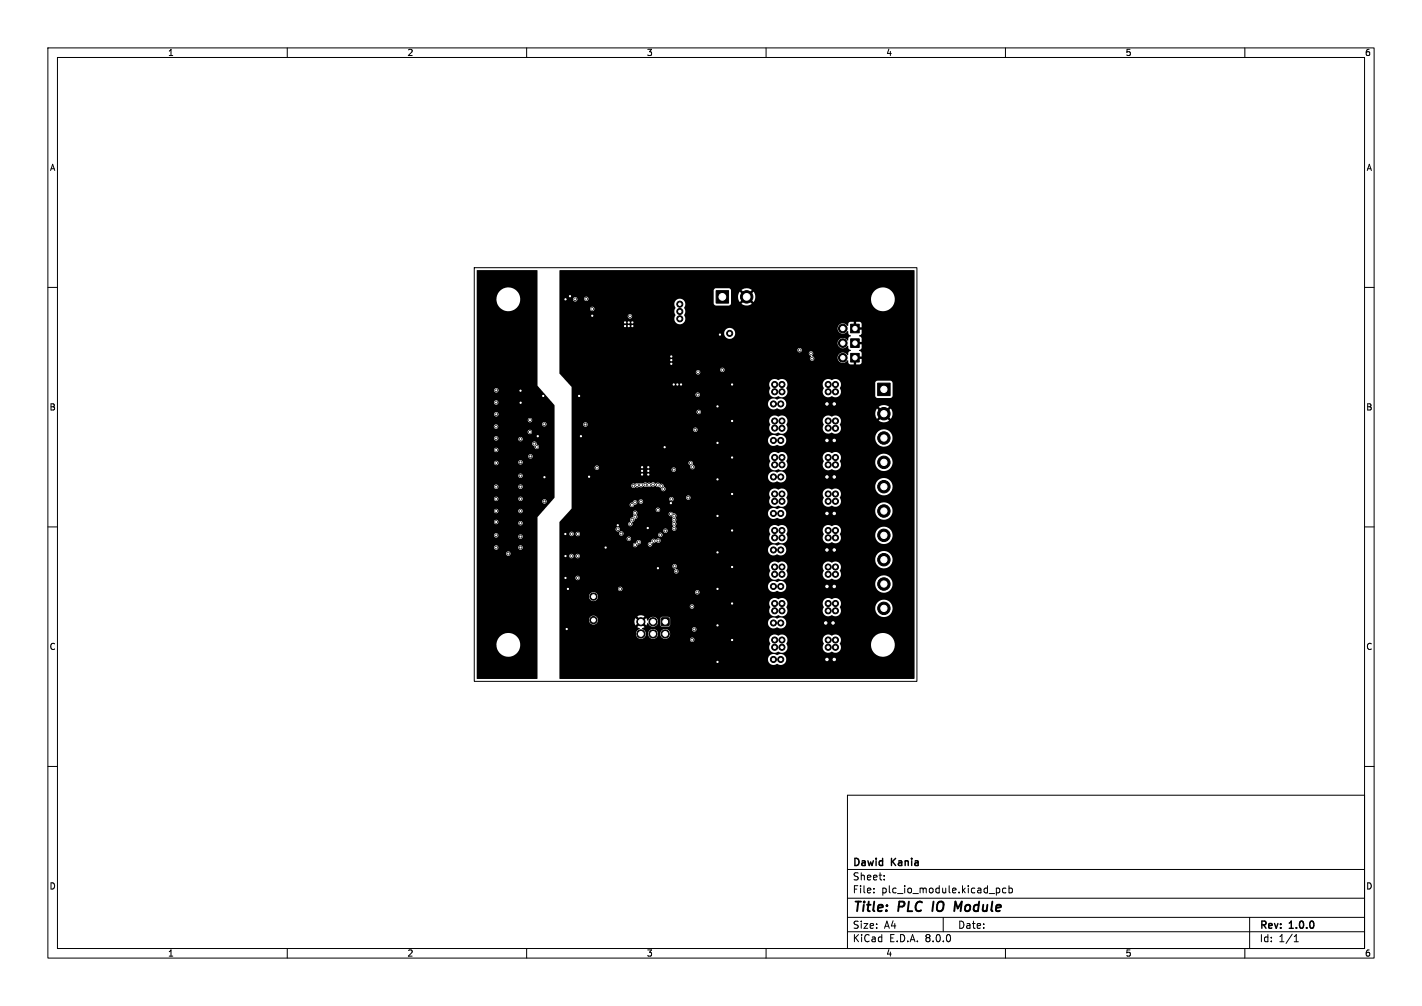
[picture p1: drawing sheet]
<svg xmlns="http://www.w3.org/2000/svg" width="297mm" height="210mm" viewBox="0 0 297 210" stroke-linecap="round" stroke-linejoin="round" font-family="sans-serif">
<defs><g id="words">
<g font-size="2.8">
<text x="178" y="190.9">Title:</text>
<text x="187.7" y="190.9">PLC</text>
<text x="195.6" y="190.9">IO</text>
<text x="201" y="190.9">Module</text>
</g>
<g font-size="2.1">
<text x="178" y="184">Sheet:</text>
<text x="178" y="181.2">Dawid</text>
<text x="186.2" y="181.2">Kania</text>
<text x="178" y="186.7">File:</text>
<text x="184.1" y="186.7">plc_io_module.kicad_pcb</text>
<text x="178" y="196.9">KiCad</text>
<text x="178" y="194.1">Size:</text>
<text x="184.7" y="194.1">A4</text>
<text x="185.7" y="196.9">E.D.A.</text>
<text x="193.3" y="196.9">8.0.0</text>
<text x="200" y="194.1">Date:</text>
<text x="263" y="194.3">Rev:</text>
<text x="263" y="196.9">Id:</text>
<text x="267.1" y="196.9">1/1</text>
<text x="269.4" y="194.3">1.0.0</text>
</g>
<g font-size="1.8">
<text x="35" y="11.9">1</text>
<text x="85" y="11.9">2</text>
<text x="135" y="11.9">3</text>
<text x="185" y="11.9">4</text>
<text x="235" y="11.9">5</text>
<text x="285" y="11.9">6</text>
<text x="10.3" y="35.9">A</text>
<text x="285.4" y="35.9">A</text>
<text x="10.3" y="85.9">B</text>
<text x="285.3" y="85.9">B</text>
<text x="10.3" y="135.9">C</text>
<text x="285.3" y="135.9">C</text>
<text x="10.3" y="185.9">D</text>
<text x="285.3" y="185.9">D</text>
<text x="35" y="199.9">1</text>
<text x="85" y="199.9">2</text>
<text x="135" y="199.9">3</text>
<text x="185" y="199.9">4</text>
<text x="235" y="199.9">5</text>
<text x="285" y="199.9">6</text>
</g>
</g></defs>
<g fill="none" stroke="#000" stroke-width=".21">
<path d="M10 10h277v190h-277zM12 12h273v186h-273zM60 10v2M110 10v2M160 10v2M210 10v2M260 10v2M10 60h2M99.1 55.9h92.4v86.3h-92.4zM285 60h2M10 110h2M285 110h2"/>
<path d="M10 160h2M285 160h2M177 166h108v32h-108zM60 198v2M110 198v2M160 198v2M177 194.5h108M177 191.5h108M177 187.5h108M177 181.5h108M182.5 186.3v.1M182.5 185.5v.1"/>
<path d="M184.7 183.6v.1M184.7 182.8v.1M197 191.5v3M208.1 185.5l.4-.1 .3 .3-.1 .6h-.6M210 198v2M210.1 185.5l-.4-.1-.3 .3 .1 .6h.6M210.7 185.5l.5-.1 .3 .3-.2 .6h-.6M210.7 184.9v1.5M260 198v2M261 191.5v6.5M270.3 196.6h.9M270.3 195.5l.4-.4v1.5"/>
</g>
<path d="M195 188.2l-.3 2M199.6 188.2l.4 1.4 .9-1.4" fill="none" stroke="#000" stroke-width=".4"/>
<g fill="#000" stroke="#000" stroke-width=".21">
<path d="M149.6 60.7h2.6v2.6h-2.6zM177.7 67.7h1.8v1.8h-1.8zM177.7 73.8h1.8v1.8h-1.8zM177.7 70.7h1.8v1.8h-1.8zM183.3 80h2.6v2.6h-2.6zM138.2 129h1.5v1.6h-1.5z"/>
<circle cx="118.1" cy="62.5" r=".25"/>
<circle cx="119" cy="61.8" r=".25"/>
<circle cx="120.1" cy="62.5" r=".25"/>
<circle cx="122.5" cy="62.4" r=".25"/>
<circle cx="123.7" cy="64.5" r=".25"/>
<circle cx="123.7" cy="65.9" r=".25"/>
<circle cx="130.6" cy="67.3" r=".25"/>
<circle cx="130.6" cy="68.1" r=".25"/>
<circle cx="131.3" cy="67.3" r=".25"/>
<circle cx="131.3" cy="68.1" r=".25"/>
<circle cx="131.6" cy="66" r=".25"/>
<circle cx="132.1" cy="68.1" r=".25"/>
<circle cx="132.1" cy="67.3" r=".25"/>
<circle cx="140.2" cy="75.2" r=".25"/>
<circle cx="140.2" cy="74.4" r=".25"/>
<circle cx="140.2" cy="75.9" r=".25"/>
<circle cx="142" cy="66.5" r=".63"/>
<circle cx="142" cy="65" r=".63"/>
<circle cx="142" cy="63.5" r=".63"/>
<circle cx="145.8" cy="77.7" r=".25"/>
<circle cx="150.4" cy="69.8" r=".25"/>
<circle cx="150.9" cy="77.2" r=".25"/>
<circle cx="152.4" cy="69.6" r=".63"/>
<circle cx="156" cy="62" r="1.3"/>
<circle cx="167" cy="73.1" r=".25"/>
<circle cx="169.4" cy="73.8" r=".25"/>
<circle cx="169.6" cy="74.9" r=".25"/>
<circle cx="176" cy="68.6" r=".9"/>
<circle cx="176" cy="74.7" r=".9"/>
<circle cx="176" cy="71.6" r=".9"/>
<circle cx="103.6" cy="89.1" r=".25"/>
<circle cx="103.6" cy="84" r=".25"/>
<circle cx="103.6" cy="93.9" r=".25"/>
<circle cx="103.6" cy="91.5" r=".25"/>
<circle cx="103.7" cy="96.6" r=".25"/>
<circle cx="103.7" cy="81.5" r=".25"/>
<circle cx="103.7" cy="86.5" r=".25"/>
<circle cx="108.7" cy="96.5" r=".25"/>
<circle cx="108.7" cy="99.3" r=".25"/>
<circle cx="108.7" cy="91.7" r=".25"/>
<circle cx="108.7" cy="81.6" r=".25"/>
<circle cx="108.7" cy="84.1" r=".25"/>
<circle cx="110.7" cy="90.2" r=".25"/>
<circle cx="110.7" cy="87.7" r=".25"/>
<circle cx="110.8" cy="95.3" r=".25"/>
<circle cx="111.6" cy="92.6" r=".25"/>
<circle cx="112.1" cy="93.3" r=".25"/>
<circle cx="112.3" cy="91.1" r=".25"/>
<circle cx="113.5" cy="82.7" r=".25"/>
<circle cx="113.7" cy="88.6" r=".25"/>
<circle cx="113.7" cy="99.6" r=".25"/>
<circle cx="121" cy="82.7" r=".25"/>
<circle cx="121.3" cy="91.1" r=".25"/>
<circle cx="122.3" cy="88.6" r=".25"/>
<circle cx="123" cy="99.5" r=".25"/>
<circle cx="124.7" cy="97.6" r=".25"/>
<circle cx="134.1" cy="98.3" r=".25"/>
<circle cx="134.1" cy="97.5" r=".25"/>
<circle cx="134.1" cy="99.1" r=".25"/>
<circle cx="135.4" cy="98.3" r=".25"/>
<circle cx="135.4" cy="97.5" r=".25"/>
<circle cx="135.4" cy="99.1" r=".25"/>
<circle cx="138.8" cy="93.4" r=".25"/>
<circle cx="140.7" cy="80.3" r=".25"/>
<circle cx="140.7" cy="98" r=".25"/>
<circle cx="141.5" cy="80.3" r=".25"/>
<circle cx="142.2" cy="80.3" r=".25"/>
<circle cx="144.2" cy="96.7" r=".25"/>
<circle cx="144.6" cy="97.5" r=".25"/>
<circle cx="145.2" cy="89.7" r=".25"/>
<circle cx="145.7" cy="82.4" r=".25"/>
<circle cx="145.9" cy="86" r=".25"/>
<circle cx="149.9" cy="92.5" r=".25"/>
<circle cx="149.9" cy="84.8" r=".25"/>
<circle cx="152.9" cy="95.5" r=".25"/>
<circle cx="152.9" cy="80.3" r=".25"/>
<circle cx="152.9" cy="87.9" r=".25"/>
<circle cx="161.5" cy="91.9" r=".63"/>
<circle cx="161.5" cy="84.3" r=".63"/>
<circle cx="161.5" cy="99.6" r=".63"/>
<circle cx="161.8" cy="95.5" r=".63"/>
<circle cx="161.8" cy="80.3" r=".63"/>
<circle cx="161.8" cy="87.9" r=".63"/>
<circle cx="161.8" cy="97" r=".63"/>
<circle cx="161.8" cy="81.8" r=".63"/>
<circle cx="161.8" cy="89.4" r=".63"/>
<circle cx="163.1" cy="84.3" r=".63"/>
<circle cx="163.1" cy="99.6" r=".63"/>
<circle cx="163.1" cy="91.9" r=".63"/>
<circle cx="163.3" cy="81.8" r=".63"/>
<circle cx="163.3" cy="80.3" r=".63"/>
<circle cx="163.3" cy="89.4" r=".63"/>
<circle cx="163.3" cy="95.5" r=".63"/>
<circle cx="163.3" cy="97" r=".63"/>
<circle cx="163.3" cy="87.9" r=".63"/>
<circle cx="172.7" cy="91.9" r=".63"/>
<circle cx="172.7" cy="99.6" r=".63"/>
<circle cx="172.7" cy="84.3" r=".63"/>
<circle cx="173" cy="81.8" r=".63"/>
<circle cx="173" cy="95.5" r=".63"/>
<circle cx="173" cy="80.3" r=".63"/>
<circle cx="173" cy="87.9" r=".63"/>
<circle cx="173" cy="97" r=".63"/>
<circle cx="173" cy="89.4" r=".63"/>
<circle cx="174.2" cy="99.6" r=".63"/>
<circle cx="174.2" cy="84.3" r=".63"/>
<circle cx="174.2" cy="91.9" r=".63"/>
<circle cx="174.5" cy="80.3" r=".63"/>
<circle cx="174.5" cy="97" r=".63"/>
<circle cx="174.5" cy="95.5" r=".63"/>
<circle cx="174.5" cy="81.8" r=".63"/>
<circle cx="174.5" cy="89.4" r=".63"/>
<circle cx="174.5" cy="87.9" r=".63"/>
<circle cx="184.6" cy="91.4" r="1.3"/>
<circle cx="184.6" cy="96.5" r="1.3"/>
<circle cx="184.6" cy="86.4" r="1.3"/>
<circle cx="103.6" cy="109" r=".25"/>
<circle cx="103.6" cy="101.6" r=".25"/>
<circle cx="103.6" cy="114.3" r=".25"/>
<circle cx="103.6" cy="104.1" r=".25"/>
<circle cx="103.6" cy="106.7" r=".25"/>
<circle cx="103.6" cy="111.8" r=".25"/>
<circle cx="106.2" cy="115.6" r=".25"/>
<circle cx="108.7" cy="106.7" r=".25"/>
<circle cx="108.7" cy="112" r=".25"/>
<circle cx="108.7" cy="114.3" r=".25"/>
<circle cx="108.7" cy="109.2" r=".25"/>
<circle cx="108.7" cy="101.6" r=".25"/>
<circle cx="108.7" cy="104.1" r=".25"/>
<circle cx="113.7" cy="104.7" r=".25"/>
<circle cx="118.1" cy="111.5" r=".25"/>
<circle cx="118.1" cy="116.1" r=".25"/>
<circle cx="119.4" cy="116.1" r=".25"/>
<circle cx="119.4" cy="111.5" r=".25"/>
<circle cx="120.6" cy="116.1" r=".25"/>
<circle cx="120.7" cy="111.5" r=".25"/>
<circle cx="126.5" cy="114.3" r=".25"/>
<circle cx="129" cy="109.7" r=".25"/>
<circle cx="129" cy="110.5" r=".25"/>
<circle cx="129.8" cy="111.4" r=".25"/>
<circle cx="131.3" cy="112.5" r=".25"/>
<circle cx="131.7" cy="109.4" r=".25"/>
<circle cx="132" cy="105.4" r=".25"/>
<circle cx="132.1" cy="108.5" r=".25"/>
<circle cx="132.3" cy="101.4" r=".25"/>
<circle cx="132.6" cy="104.9" r=".25"/>
<circle cx="132.7" cy="113.8" r=".25"/>
<circle cx="132.7" cy="107.1" r=".25"/>
<circle cx="132.7" cy="107.9" r=".25"/>
<circle cx="133.1" cy="101.3" r=".25"/>
<circle cx="133.4" cy="113.2" r=".25"/>
<circle cx="133.9" cy="104.7" r=".25"/>
<circle cx="133.9" cy="101.3" r=".25"/>
<circle cx="134.8" cy="101.2" r=".25"/>
<circle cx="135.3" cy="110.2" r=".25"/>
<circle cx="135.6" cy="101.2" r=".25"/>
<circle cx="135.8" cy="113.6" r=".25"/>
<circle cx="136.4" cy="101.1" r=".25"/>
<circle cx="136.5" cy="112.9" r=".25"/>
<circle cx="137.4" cy="101.2" r=".25"/>
<circle cx="137.4" cy="106.4" r=".25"/>
<circle cx="137.4" cy="118.6" r=".25"/>
<circle cx="137.5" cy="112.9" r=".25"/>
<circle cx="137.9" cy="111.7" r=".25"/>
<circle cx="138.2" cy="101.4" r=".25"/>
<circle cx="138.6" cy="102.1" r=".25"/>
<circle cx="139" cy="110.8" r=".25"/>
<circle cx="140.1" cy="107.3" r=".25"/>
<circle cx="140.1" cy="105" r=".25"/>
<circle cx="140.2" cy="104.2" r=".25"/>
<circle cx="140.8" cy="108.5" r=".25"/>
<circle cx="140.8" cy="110.3" r=".25"/>
<circle cx="140.8" cy="109.3" r=".25"/>
<circle cx="140.8" cy="107.6" r=".25"/>
<circle cx="140.9" cy="118.2" r=".25"/>
<circle cx="141.2" cy="119.3" r=".25"/>
<circle cx="143.8" cy="103.9" r=".25"/>
<circle cx="149.9" cy="107.7" r=".25"/>
<circle cx="149.9" cy="100.1" r=".25"/>
<circle cx="149.9" cy="115.3" r=".25"/>
<circle cx="152.9" cy="103.1" r=".25"/>
<circle cx="152.9" cy="110.7" r=".25"/>
<circle cx="152.9" cy="118.4" r=".25"/>
<circle cx="161.5" cy="114.8" r=".63"/>
<circle cx="161.5" cy="107.2" r=".63"/>
<circle cx="161.8" cy="103.1" r=".63"/>
<circle cx="161.8" cy="119.9" r=".63"/>
<circle cx="161.8" cy="118.4" r=".63"/>
<circle cx="161.8" cy="112.3" r=".63"/>
<circle cx="161.8" cy="110.7" r=".63"/>
<circle cx="161.8" cy="104.6" r=".63"/>
<circle cx="163.1" cy="107.2" r=".63"/>
<circle cx="163.1" cy="114.8" r=".63"/>
<circle cx="163.3" cy="119.9" r=".63"/>
<circle cx="163.3" cy="118.4" r=".63"/>
<circle cx="163.3" cy="112.3" r=".63"/>
<circle cx="163.3" cy="104.6" r=".63"/>
<circle cx="163.3" cy="110.7" r=".63"/>
<circle cx="163.3" cy="103.1" r=".63"/>
<circle cx="172.7" cy="107.2" r=".63"/>
<circle cx="172.7" cy="114.8" r=".63"/>
<circle cx="173" cy="118.4" r=".63"/>
<circle cx="173" cy="112.3" r=".63"/>
<circle cx="173" cy="110.7" r=".63"/>
<circle cx="173" cy="119.9" r=".63"/>
<circle cx="173" cy="103.1" r=".63"/>
<circle cx="173" cy="104.6" r=".63"/>
<circle cx="174.2" cy="107.2" r=".63"/>
<circle cx="174.2" cy="114.8" r=".63"/>
<circle cx="174.5" cy="119.9" r=".63"/>
<circle cx="174.5" cy="110.7" r=".63"/>
<circle cx="174.5" cy="112.3" r=".63"/>
<circle cx="174.5" cy="104.6" r=".63"/>
<circle cx="174.5" cy="103.1" r=".63"/>
<circle cx="174.5" cy="118.4" r=".63"/>
<circle cx="184.6" cy="106.7" r="1.3"/>
<circle cx="184.6" cy="101.6" r="1.3"/>
<circle cx="184.6" cy="111.8" r="1.3"/>
<circle cx="184.6" cy="116.8" r="1.3"/>
<circle cx="118.1" cy="120.6" r=".25"/>
<circle cx="118.4" cy="131.3" r=".25"/>
<circle cx="118.6" cy="122.9" r=".25"/>
<circle cx="120.6" cy="120.6" r=".25"/>
<circle cx="124" cy="124.5" r=".75"/>
<circle cx="124" cy="129.4" r=".75"/>
<circle cx="129.5" cy="122.9" r=".25"/>
<circle cx="133.9" cy="132.3" r=".85"/>
<circle cx="133.9" cy="129.8" r=".85"/>
<circle cx="136.4" cy="132.3" r=".85"/>
<circle cx="136.4" cy="129.8" r=".85"/>
<circle cx="138.9" cy="132.3" r=".85"/>
<circle cx="144.5" cy="126.6" r=".25"/>
<circle cx="144.6" cy="133.6" r=".25"/>
<circle cx="145" cy="131.4" r=".25"/>
<circle cx="145.6" cy="123.6" r=".25"/>
<circle cx="149.9" cy="130.6" r=".25"/>
<circle cx="149.9" cy="122.9" r=".25"/>
<circle cx="149.9" cy="138.2" r=".25"/>
<circle cx="152.9" cy="126" r=".25"/>
<circle cx="152.9" cy="133.6" r=".25"/>
<circle cx="161.5" cy="122.4" r=".63"/>
<circle cx="161.5" cy="137.7" r=".63"/>
<circle cx="161.5" cy="130" r=".63"/>
<circle cx="161.8" cy="126" r=".63"/>
<circle cx="161.8" cy="135.1" r=".63"/>
<circle cx="161.8" cy="133.6" r=".63"/>
<circle cx="161.8" cy="127.5" r=".63"/>
<circle cx="163.1" cy="122.4" r=".63"/>
<circle cx="163.1" cy="137.7" r=".63"/>
<circle cx="163.1" cy="130" r=".63"/>
<circle cx="163.3" cy="126" r=".63"/>
<circle cx="163.3" cy="127.5" r=".63"/>
<circle cx="163.3" cy="133.6" r=".63"/>
<circle cx="163.3" cy="135.1" r=".63"/>
<circle cx="172.5" cy="130" r=".63"/>
<circle cx="172.7" cy="122.4" r=".63"/>
<circle cx="172.7" cy="137.7" r=".63"/>
<circle cx="173" cy="126" r=".63"/>
<circle cx="173" cy="133.6" r=".63"/>
<circle cx="173" cy="127.5" r=".63"/>
<circle cx="173" cy="135.1" r=".63"/>
<circle cx="174" cy="130" r=".63"/>
<circle cx="174.2" cy="122.4" r=".63"/>
<circle cx="174.2" cy="137.7" r=".63"/>
<circle cx="174.5" cy="126" r=".63"/>
<circle cx="174.5" cy="127.5" r=".63"/>
<circle cx="174.5" cy="135.1" r=".63"/>
<circle cx="174.5" cy="133.6" r=".63"/>
<circle cx="184.6" cy="121.9" r="1.3"/>
<circle cx="184.6" cy="127" r="1.3"/>
</g>
<path d="M99.6 56.4l12.7 .1v24l3.5 4.1v19.3l-3.5 4.1-.1 33.7h-12.6v-6.9h4.1v.2a2.48 2.48 0 0 0 4 1.6 2.48 2.48 0 0 0-.5-4.2 2.48 2.48 0 0 0-3.5 2.4h-4.1v-19.2h6.1v.1a.46 .46 0 0 0 .8 .2 .46 .46 0 0 0-.1-.8 .46 .46 0 0 0-.7 .5h-6.1v-1.3h3.6v.1a.46 .46 0 0 0 .5 .4 .46 .46 0 0 0 .4-.5h4.1l.1 .1a.46 .46 0 0 0 .7 .2 .46 .46 0 0 0-.1-.7 .46 .46 0 0 0-.7 .4h-4.1v-.1a.46 .46 0 0 0-.5-.4 .46 .46 0 0 0-.4 .5h-3.6v-2.5h3.6v.1a.46 .46 0 0 0 .4 .3 .46 .46 0 0 0 .4-.2h4.2l.1 .1a.46 .46 0 0 0 .7 .3 .46 .46 0 0 0-.1-.8 .46 .46 0 0 0-.7 .4h-4.2a.46 .46 0 0 0-.2-.7 .46 .46 0 0 0-.6 .5h-3.6v-2.8h3.6v.1a.46 .46 0 0 0 .4 .3 .46 .46 0 0 0 .4-.2h4.2l.1 .2a.46 .46 0 0 0 .7 .2 .46 .46 0 0 0-.1-.8 .46 .46 0 0 0-.7 .4h-4.2a.46 .46 0 0 0-.2-.7 .46 .46 0 0 0-.6 .5h-3.6v-2.3h3.6v.1a.46 .46 0 0 0 .5 .3 .46 .46 0 0 0 .4-.4h4.1l.1 .1a.46 .46 0 0 0 .7 .2 .46 .46 0 0 0-.1-.7 .46 .46 0 0 0-.7 .4h-4.1v-.2a.46 .46 0 0 0-.5-.3 .46 .46 0 0 0-.4 .5h-3.6v-2h13.7v.1a.46 .46 0 0 0 .7 .2 .46 .46 0 0 0-.1-.7 .46 .46 0 0 0-.6 .4h-13.7v-.6h3.6v.2a.46 .46 0 0 0 .5 .3 .46 .46 0 0 0 .4-.5h4.1l.1 .2a.46 .46 0 0 0 .7 .2 .46 .46 0 0 0-.1-.8 .46 .46 0 0 0-.7 .4h-4.1v-.1a.46 .46 0 0 0-.5-.3 .46 .46 0 0 0-.4 .4h-3.6v-2.5h3.6v.1a.46 .46 0 0 0 .5 .4 .46 .46 0 0 0 .4-.5h4.1l.1 .1a.46 .46 0 0 0 .7 .2 .46 .46 0 0 0-.1-.7 .46 .46 0 0 0-.7 .4h-4.1v-.1a.46 .46 0 0 0-.5-.4 .46 .46 0 0 0-.4 .5h-3.6v-2.3h8.6l.1 .1a.46 .46 0 0 0 .7 .3 .46 .46 0 0 0-.1-.8 .46 .46 0 0 0-.7 .4h-8.6v-2.7h3.6v.2a.46 .46 0 0 0 .6 .3 .46 .46 0 0 0 .3-.6h4.1l.1 .2a.46 .46 0 0 0 .7 .2 .46 .46 0 0 0-.1-.8 .46 .46 0 0 0-.7 .4h-4.1a.46 .46 0 0 0-.5-.3 .46 .46 0 0 0-.4 .4h-3.6v-1.3h10.7l.1 .1a.46 .46 0 0 0 .7 .2 .46 .46 0 0 0-.1-.7 .46 .46 0 0 0-.7 .4h-10.7v-1.4h3.6v.2a.46 .46 0 0 0 .7 .2 .46 .46 0 0 0-.1-.8 .46 .46 0 0 0-.6 .4h-3.6v-1.3h11.6l.1 .4 .4 .2a.49 .49 0 0 0 .4 .5 .49 .49 0 0 0 .5-.5 .49 .49 0 0 0-.5-.5 .47 .47 0 0 0-.4-.5 .47 .47 0 0 0-.5 .4h-11.6v-1.1h3.6v.1a.46 .46 0 0 0 .4 .4 .46 .46 0 0 0 .5-.3h4.1l.1 .1a.46 .46 0 0 0 .7 .2 .46 .46 0 0 0-.1-.8 .46 .46 0 0 0-.7 .5l-4.1-.1a.46 .46 0 0 0-.4-.5 .46 .46 0 0 0-.5 .4h-3.6v-1.3h10.6v.1a.46 .46 0 0 0 .8 .2 .46 .46 0 0 0-.1-.8 .46 .46 0 0 0-.7 .5h-10.6v-1.1h3.5l.1 .1a.46 .46 0 0 0 .7 .2 .46 .46 0 0 0-.1-.8 .46 .46 0 0 0-.7 .5h-3.5v-.5h13.6v.1a.46 .46 0 0 0 .8 .2 .46 .46 0 0 0-.1-.8 .46 .46 0 0 0-.7 .5h-13.6v-.9h10.6v.1a.46 .46 0 0 0 .8 .3 .46 .46 0 0 0-.1-.8 .46 .46 0 0 0-.7 .4h-10.6v-1.2h3.6v.1a.46 .46 0 0 0 .8 .2 .46 .46 0 0 0-.2-.7 .46 .46 0 0 0-.6 .4h-3.6v-2.5h3.6v.2a.46 .46 0 0 0 .7 .2 .46 .46 0 0 0-.1-.8 .46 .46 0 0 0-.6 .4h-3.6v-2.5h3.6v.1a.46 .46 0 0 0 .8 .2 .46 .46 0 0 0-.2-.7 .46 .46 0 0 0-.6 .4h-3.6v-18.9h4.1v.3a2.48 2.48 0 0 0 4 1.6 2.48 2.48 0 0 0-.5-4.3 2.48 2.48 0 0 0-3.5 2.4h-4.1zM116.9 56.4l74.1 .1v85.2h-74l-.2-.1v-3.9h43.6a1.23 1.23 0 0 0 2 .9 1.17 1.17 0 0 0 1.5-.3 1.17 1.17 0 0 0-.1-1.5 1.17 1.17 0 0 0-1.6 0 1.15 1.15 0 0 0-1.2-.2 1.15 1.15 0 0 0-.6 1.1h-43.6v-2.6h43.8l.1 .2a1.26 1.26 0 0 0 1.9 .7 1.15 1.15 0 0 0 1.2 .2 1.15 1.15 0 0 0 .7-1.1h7.3v.2a1.26 1.26 0 0 0 2 .7 1.15 1.15 0 0 0 1.4 .1 1.15 1.15 0 0 0 .4-1.3h6.3l.1 .2a2.48 2.48 0 0 0 3.9 1.6 2.48 2.48 0 0 0-.5-4.2 2.48 2.48 0 0 0-3.5 2.4l-6.3-.1a.42 .42 0 0 1 0-.7 1.21 1.21 0 0 0-.5-1.4 1.21 1.21 0 0 0-1.4 .1 1.2 1.2 0 0 0-1.6 .2 1.2 1.2 0 0 0 0 1.5l-.3 .7h-7.3l-.3-.7a1.24 1.24 0 0 0-.1-1.6 1.24 1.24 0 0 0-1.6-.1 1.2 1.2 0 0 0-1.6 .2 1.2 1.2 0 0 0 0 1.5l-.3 .7h-43.8v-1.5h27.3v.1a.46 .46 0 0 0 .8 .2 .46 .46 0 0 0-.1-.8 .46 .46 0 0 0-.7 .5h-27.3v-4.1h6.2v.1a.93 .93 0 0 0 .9 .8 .93 .93 0 0 0 .9-.6h7.7l.2 .8 .7-.7 .3 .4-.6 .6 .5 .4a1.04 1.04 0 0 0-.8 1.1 1.04 1.04 0 0 0 1.1 .9 1.04 1.04 0 0 0 1-1h.5v.2a1.03 1.03 0 0 0 1.1 .9 1.03 1.03 0 0 0 .9-1.1h.5v.2a1.03 1.03 0 0 0 1.7 .6 1.03 1.03 0 0 0-.2-1.7h5.1l.1 .1a.46 .46 0 0 0 .7 .2 .46 .46 0 0 0-.1-.7 .46 .46 0 0 0-.7 .4h-5.2a1.03 1.03 0 0 0-1.4 .9h-.5v-.2a1.03 1.03 0 0 0-1.1-.8 1.03 1.03 0 0 0-.9 1h-.5l-.2-.5-.6-.5v-.2l.5-.2-.6-.6 .3-.4 .7 .7 .3-.6a1.08 1.08 0 0 0 1.9 .4h.7l.4 .4h1.3l.3-.2 .1-.6h20.4v.3a1.28 1.28 0 0 0 2 .7 1.17 1.17 0 0 0 1.6-.3 1.17 1.17 0 0 0-.2-1.6 1.17 1.17 0 0 0-1.6 0 1.15 1.15 0 0 0-1.2-.1 1.15 1.15 0 0 0-.6 1h-20.4l-.2-1.1-1.5-.1-.4 .3v1.3h-.6a1.06 1.06 0 0 0-.6-1.6 1.06 1.06 0 0 0-1.4 .8l-.3-.6-.7 .7-.3-.4 .6-.6a1.33 1.33 0 0 0-1.5 0l.6 .6-.3 .4-.7-.7-.2 .8h-7.7a.93 .93 0 0 0-.7-1.3 .93 .93 0 0 0-1.1 1h-6.2v-2h43.8l.1 .2a1.26 1.26 0 0 0 1.9 .7 1.15 1.15 0 0 0 1.2 .1 1.15 1.15 0 0 0 .7-1h7.3v.2a1.26 1.26 0 0 0 2 .7 1.15 1.15 0 0 0 1.4 0 1.15 1.15 0 0 0 .3-1.4h7.3v.3a1.81 1.81 0 0 0 2.9 1.2 1.81 1.81 0 0 0-.3-3.1 1.81 1.81 0 0 0-2.6 1.6h-7.3l-.1-.2a1.24 1.24 0 0 0-.1-1.6 1.24 1.24 0 0 0-1.6-.1 1.2 1.2 0 0 0-1.6 .1 1.2 1.2 0 0 0 0 1.6l-.3 .7h-7.3l-.3-.7a1.24 1.24 0 0 0-.1-1.6 1.24 1.24 0 0 0-1.6-.1 1.2 1.2 0 0 0-1.6 .1 1.2 1.2 0 0 0 0 1.6l-.3 .7h-43.8v-.9h27.3v.1a.46 .46 0 0 0 .7 .3 .46 .46 0 0 0-.1-.8 .46 .46 0 0 0-.6 .4h-27.3v-2.1h6.2v.2a.93 .93 0 0 0 1.6 .5 .93 .93 0 0 0-.4-1.6h21v.2a.46 .46 0 0 0 .7 .2 .46 .46 0 0 0-.1-.8 .46 .46 0 0 0-.6 .4h-21.1a.93 .93 0 0 0-1.1 .9h-6.2v-1.6h12.3v.2a.46 .46 0 0 0 .7 .2 .46 .46 0 0 0-.1-.8 .46 .46 0 0 0-.6 .4h-12.3v-.5h43.6v.2a1.24 1.24 0 0 0 2 .7 1.15 1.15 0 0 0 1.4 0 1.15 1.15 0 0 0 .3-1.4h18.7v.3a1.81 1.81 0 0 0 2.9 1.2 1.81 1.81 0 0 0-.3-3.1 1.81 1.81 0 0 0-2.6 1.6l-18.8-.1a1.26 1.26 0 0 0-1.8-.3 1.15 1.15 0 0 0-1.2-.1 1.15 1.15 0 0 0-.6 1h-43.6v-1.7h3.4v.1a.46 .46 0 0 0 .8 .2 .46 .46 0 0 0-.2-.8 .46 .46 0 0 0-.6 .5h-3.4v-.8h43.8l.1 .2a1.24 1.24 0 0 0 1.9 .7 1.15 1.15 0 0 0 1.2 .1 1.15 1.15 0 0 0 .7-1h7.3v.2a1.24 1.24 0 0 0 2 .7 1.2 1.2 0 0 0 1.6-.2 1.2 1.2 0 0 0 0-1.5 1.19 1.19 0 0 0-.2-1.6 1.19 1.19 0 0 0-1.5 0 1.2 1.2 0 0 0-1.6 .1 1.2 1.2 0 0 0 0 1.6l-.3 .7h-7.3l-.3-.7a1.24 1.24 0 0 0-.1-1.6 1.24 1.24 0 0 0-1.6-.1 1.2 1.2 0 0 0-1.6 .1 1.2 1.2 0 0 0 0 1.6l-.3 .7h-43.8v-1.7h23.6l.2 .4 .4 .1a.51 .51 0 0 0-.2 .8 .51 .51 0 0 0 .8 .1 .52 .52 0 0 0 0-.6 .52 .52 0 0 0-.5-.3 .51 .51 0 0 0 .2-.7 .51 .51 0 0 0-.7-.1l-.2 .3h-23.6v-1.4h66a1.81 1.81 0 0 0 2.6 1.7 1.81 1.81 0 0 0 .3-3.1 1.81 1.81 0 0 0-2.9 1.2v.2h-66v-.7h2.1a.46 .46 0 0 0 .5 .4 .46 .46 0 0 0 .4-.4h.4v.1a.46 .46 0 0 0 .8 .2 .46 .46 0 0 0-.2-.7 .46 .46 0 0 0-.6 .4h-.4v-.2a.46 .46 0 0 0-.5-.3 .46 .46 0 0 0-.4 .5h-2.1v-1.3h43.6v.2a1.24 1.24 0 0 0 2 .7 1.17 1.17 0 0 0 1.5-.2 1.17 1.17 0 0 0-.1-1.6 1.17 1.17 0 0 0-1.6 0 1.15 1.15 0 0 0-1.2-.1 1.15 1.15 0 0 0-.6 1h-43.6v-1h15.4v.1a.5 .5 0 0 0 .6 .3 .5 .5 0 0 0 .4-.6h2.1a.5 .5 0 0 0 .6 .5 .5 .5 0 0 0 .4-.7l.4-.1 .3-.2 .2 .1a.49 .49 0 0 0 .7-.2 .49 .49 0 0 0-.3-.7 .49 .49 0 0 0-.6 .4l-.2-.1a.53 .53 0 0 0-.6 0 .53 .53 0 0 0-.2 .6l-.5 .1-.2 .3h-1.8a.49 .49 0 0 0 .3-.6 .49 .49 0 0 0-.6-.3 .49 .49 0 0 0-.3 .6l-.5 .1-.2 .4h-15.4v-1.3h14.1a.46 .46 0 0 0 .5 .4 .46 .46 0 0 0 .4-.6h28.8l.1 .2a1.23 1.23 0 0 0 1.9 .7 1.15 1.15 0 0 0 1.2 .1 1.15 1.15 0 0 0 .7-1h7.3v.2a1.23 1.23 0 0 0 2 .7 1.15 1.15 0 0 0 1.4 0 1.15 1.15 0 0 0 .3-1.4h7.3v.2a1.81 1.81 0 0 0 2.9 1.2 1.81 1.81 0 0 0-.3-3.1 1.81 1.81 0 0 0-2.6 1.7h-7.3l-.1-.2a1.24 1.24 0 0 0-.1-1.7 1.24 1.24 0 0 0-1.6-.1 1.2 1.2 0 0 0-1.6 .2 1.2 1.2 0 0 0 0 1.6l-.3 .7h-7.3l-.3-.7a1.24 1.24 0 0 0-.1-1.7 1.24 1.24 0 0 0-1.6-.1 1.2 1.2 0 0 0-1.6 .2 1.2 1.2 0 0 0 0 1.6l-.3 .7-28.9-.1a.46 .46 0 0 0-.5-.2 .46 .46 0 0 0-.3 .5h-14.1v-1h2.1v.1a.46 .46 0 0 0 .5 .3 .46 .46 0 0 0 .4-.4h.4v.1a.46 .46 0 0 0 .6 .3 .46 .46 0 0 0 .3-.5h8.2v.1a.46 .46 0 0 0 .4 .3 .46 .46 0 0 0 .4-.1h7.4v.1a.46 .46 0 0 0 .7 .2 .46 .46 0 0 0-.1-.8 .46 .46 0 0 0-.6 .5l-7.3-.1a.46 .46 0 0 0-.3-.7 .46 .46 0 0 0-.6 .5l-8.2-.1a.46 .46 0 0 0-.5-.3 .46 .46 0 0 0-.4 .5h-.4a.46 .46 0 0 0-.4-.5 .46 .46 0 0 0-.5 .5h-2.1v-1h11.8v.1a.46 .46 0 0 0 .8 .2h9.1v.1a.46 .46 0 0 0 .8 .2 .46 .46 0 0 0-.1-.7 .46 .46 0 0 0-.7 .4l-9.1-.1a.46 .46 0 0 0-.2-.7 .46 .46 0 0 0-.6 .5h-11.8v-1.1h14.4v.1a.49 .49 0 0 0 .7 .3 .49 .49 0 0 0 .1-.8l.5-.3a.46 .46 0 0 1 .5-.5l.2-.3-.2-.4v-.2h6.6l.2 .4 .5 .1 .2 .3a.65 .65 0 0 0 0 .9 .57 .57 0 0 0 .1 .9 .5 .5 0 0 0-.1 .7 .5 .5 0 0 0 .8 0 .5 .5 0 0 0-.3-.8l.1-.1a.68 .68 0 0 0 0-.9l.2-.3-.2-.4a.53 .53 0 0 0 .1-.7 .53 .53 0 0 0-.6-.2h19.8v.2a1.24 1.24 0 0 0 2 .7 1.15 1.15 0 0 0 1.4 0 1.15 1.15 0 0 0 .3-1.4h18.7v.3a1.81 1.81 0 0 0 2.9 1.2 1.81 1.81 0 0 0-.3-3.1 1.81 1.81 0 0 0-2.6 1.6l-18.8-.1a1.26 1.26 0 0 0-1.8-.3 1.15 1.15 0 0 0-1.2-.1 1.15 1.15 0 0 0-.6 1h-19.8a.46 .46 0 0 0-.6-.3 .46 .46 0 0 0-.4 .4h-6.5a.49 .49 0 0 0-.3-.6 .49 .49 0 0 0-.6 .2 .49 .49 0 0 0 .2 .6l-.1 .1a.45 .45 0 0 1-.5 .5l-.2 .4 .1 .4-.3 .2-.2 .3h-14.4l.1-.5 2.2-2.5h17.9v.2a.46 .46 0 0 0 .7 .2 .46 .46 0 0 0-.1-.8 .46 .46 0 0 0-.6 .4h-17.9l.3-.2v-.8h12.1a.5 .5 0 0 0 .5 .4 .5 .5 0 0 0 .5-.5h.1a.46 .46 0 0 0 .5-.6h.3v.1a.46 .46 0 0 0 .8 .2 .46 .46 0 0 0-.2-.7 .46 .46 0 0 0-.6 .4l-.4-.1a.64 .64 0 0 0-1 .3l-.3 .1-.2 .4h-12.1v-1.2h20.4v.3l.4 .2 20.4-.1a1.23 1.23 0 0 0 2 1 1.15 1.15 0 0 0 1.2 .1 1.15 1.15 0 0 0 .7-1.1h7.3v.3a1.26 1.26 0 0 0 2 .7 1.2 1.2 0 0 0 1.6-.2 1.2 1.2 0 0 0 0-1.6 1.19 1.19 0 0 0-.2-1.5 1.19 1.19 0 0 0-1.5-.1 1.2 1.2 0 0 0-1.6 .2 1.2 1.2 0 0 0 0 1.6l-.3 .6h-7.3l-.3-.6a1.24 1.24 0 0 0-.1-1.7 1.24 1.24 0 0 0-1.6-.1 1.2 1.2 0 0 0-1.6 .2 1.2 1.2 0 0 0 0 1.6l-.3 .6h-20.2a.46 .46 0 0 0 .2-.7h2.7v.1a.46 .46 0 0 0 .8 .2 .46 .46 0 0 0-.1-.7 .46 .46 0 0 0-.7 .4h-2.8a.46 .46 0 0 0-.5-.1 .46 .46 0 0 0-.2 .4h-20.4v-2.8h12.4l.1 .1a.59 .59 0 0 0 .9 .2l.3 .1 .4-.2a.78 .78 0 0 0 .9-.1l.3 .1h.5a.58 .58 0 0 0 .8-.1h.1a.59 .59 0 0 0 .8-.1l.3 .2a.86 .86 0 0 1 1.1 .8 .47 .47 0 0 0 .7-.1 .47 .47 0 0 0-.4-.7h44.2v.3a1.81 1.81 0 0 0 2.9 1.2 1.81 1.81 0 0 0-.3-3.1 1.81 1.81 0 0 0-2.6 1.6h-44.2v-.2a.82 .82 0 0 0-.8-.4 .57 .57 0 0 0-.9 0l-.1-.1a.6 .6 0 0 0-.9 0l-.3-.1-.3 .1a.78 .78 0 0 0-1.1 .1l-.3-.2-.4 .2-.5-.2-.4 .2a.46 .46 0 0 0-.8 .4h-12.4v-1.8h41v.2a1.24 1.24 0 0 0 2 .7 1.17 1.17 0 0 0 1.5-.3 1.17 1.17 0 0 0-.1-1.5 1.17 1.17 0 0 0-1.6 0 1.15 1.15 0 0 0-1.2-.2 1.15 1.15 0 0 0-.6 1.1h-41v-2h4.8v.2a.46 .46 0 0 0 .7 .2h15.4v.2a.46 .46 0 0 0 .7 .2 .46 .46 0 0 0-.1-.8 .46 .46 0 0 0-.6 .4h-15.4h.1a.46 .46 0 0 0-.1-.8 .46 .46 0 0 0-.7 .4h-4.8v-.9h24.4l.1 .2a.46 .46 0 0 1 .3 .7 .47 .47 0 0 0 .8 .2 .47 .47 0 0 0-.3-.8h15.9l.1 .2a1.24 1.24 0 0 0 1.9 .7 1.15 1.15 0 0 0 1.2 .2 1.15 1.15 0 0 0 .7-1.1h7.3v.2a1.24 1.24 0 0 0 2 .7 1.15 1.15 0 0 0 1.4 0 1.15 1.15 0 0 0 .3-1.4h7.3v.3a1.81 1.81 0 0 0 2.9 1.2 1.81 1.81 0 0 0-.3-3.1 1.81 1.81 0 0 0-2.6 1.6h-7.3l-.1-.2a1.24 1.24 0 0 0-.1-1.6 1.24 1.24 0 0 0-1.6-.1 1.2 1.2 0 0 0-1.6 .2 1.2 1.2 0 0 0 0 1.5l-.3 .7h-7.3l-.3-.7a1.24 1.24 0 0 0-.1-1.6 1.24 1.24 0 0 0-1.6-.1 1.2 1.2 0 0 0-1.6 .2 1.2 1.2 0 0 0 0 1.5l-.3 .7h-15.9l-.1-.1a.46 .46 0 0 0-.2-.7 .46 .46 0 0 0-.6 .5h-24.4v-4.8h41v.3a1.26 1.26 0 0 0 2 .7 1.15 1.15 0 0 0 1.4-.1 1.15 1.15 0 0 0 .3-1.4h18.7v.3a1.81 1.81 0 0 0 2.9 1.2 1.81 1.81 0 0 0-.3-3.1 1.81 1.81 0 0 0-2.6 1.6l-18.8-.1a1.26 1.26 0 0 0-1.8-.3 1.15 1.15 0 0 0-1.2-.1 1.15 1.15 0 0 0-.6 1h-41v-2.2h25.4v.1a.46 .46 0 0 0 .7 .3 .46 .46 0 0 0-.1-.8 .46 .46 0 0 0-.6 .4h-25.4v-1.1h2.4v.2a.46 .46 0 0 0 .8 .2 .46 .46 0 0 0-.1-.8 .46 .46 0 0 0-.7 .4h-2.4v-.7h41.2l.3 .7a1.25 1.25 0 0 0 .1 1.6 1.25 1.25 0 0 0 1.6 .1 1.2 1.2 0 0 0 1.6-.1 1.2 1.2 0 0 0 0-1.6l.3-.7h7.3l.2 .7a1.25 1.25 0 0 0 .2 1.6 1.25 1.25 0 0 0 1.6 .1 1.2 1.2 0 0 0 1.6-.1 1.2 1.2 0 0 0 0-1.6 1.2 1.2 0 0 0-.2-1.6 1.2 1.2 0 0 0-1.5 0 1.15 1.15 0 0 0-1.2-.1 1.15 1.15 0 0 0-.7 1h-7.3v-.2a1.24 1.24 0 0 0-2-.7 1.15 1.15 0 0 0-1.2-.1 1.15 1.15 0 0 0-.7 1h-41.2v-1.9h26.1v.1a.46 .46 0 0 0 .7 .3h36.6l.4 1 .8-.8 .4 .4-.9 .8 .2 .1a1.79 1.79 0 0 0 2-.1l-.8-.8 .3-.4 .9 .8a1.79 1.79 0 0 0-.1-2.1l-.8 .8-.3-.3 .8-.9-.2-.1a1.79 1.79 0 0 0-2 .1l.9 .9-.4 .3-.8-.8-.4 1.1-36.6-.1a.46 .46 0 0 0-.1-.7 .46 .46 0 0 0-.6 .4h-26.1v-1.7h41v.2a1.24 1.24 0 0 0 2 .7 1.17 1.17 0 0 0 1.5-.2 1.17 1.17 0 0 0-.1-1.6 1.17 1.17 0 0 0-1.6 0 1.15 1.15 0 0 0-1.2-.1 1.15 1.15 0 0 0-.6 1h-41v-1.9h25.9v.1a.46 .46 0 0 0 .7 .2 .46 .46 0 0 0-.1-.7 .46 .46 0 0 0-.6 .4h-25.9v-.6h41.2l.1 .2a1.26 1.26 0 0 0 1.9 .7 1.15 1.15 0 0 0 1.2 .1 1.15 1.15 0 0 0 .7-1h7.3v.2a1.26 1.26 0 0 0 2 .7 1.14 1.14 0 0 0 1.5-.1h7.5l.4 .5h2.8l.4-.4v-2.8l-.4-.4h-2.7l-.4 .1-.1 .3v2.7h-7.5a1.56 1.56 0 0 0 .1-1.6 1.19 1.19 0 0 0-.2-1.6 1.19 1.19 0 0 0-1.5 0 1.2 1.2 0 0 0-1.6 .1 1.2 1.2 0 0 0 0 1.6l-.3 .7h-7.3l-.3-.7a1.24 1.24 0 0 0-.1-1.6 1.24 1.24 0 0 0-1.6-.1 1.2 1.2 0 0 0-1.6 .1 1.2 1.2 0 0 0 0 1.6l-.3 .7h-41.2v-1l-2.6-2.9v-.2h28.5a.46 .46 0 0 0 .7 .4 .46 .46 0 0 0 .1-.7 .46 .46 0 0 0-.7 .2l-.1 .1h-28.5v-.5h33.6a.46 .46 0 0 0 .7 .4 .46 .46 0 0 0 .1-.7 .46 .46 0 0 0-.8 .2v.1h-33.6v-3.4h52.1l.5 .6a.47 .47 0 0 0-.2 .6 .47 .47 0 0 0 .6 .3 .47 .47 0 0 0 .2-.6h4.9l.1 .2a1.15 1.15 0 0 0 .9 .9 1.15 1.15 0 0 0 1.2-.6l.1 .1a.58 .58 0 0 0 .4 .8h.7v-1h.5v1h.8l.4-.4v-.8h-1.1v-.5h1.1l-.1-.9-.5-.4 .5-.3 .1-.9h-1.1v-.5h1.1l-.1-.9-.5-.4 .5-.4 .1-.9h-1.1v-.5h1.1v-.7l-.4-.4h-.8v1h-.5v-1h-.7l-.4 .2-.1 .6a1.15 1.15 0 0 0-1.5-.4 1.15 1.15 0 0 0-.6 1.4 1.16 1.16 0 0 0 2.1 .1l.1 .1a.58 .58 0 0 0 .4 .8l.1 .1-.1 .1a.62 .62 0 0 0-.5 .8l-.1 .1a1.12 1.12 0 0 0-1.7-.3 1.12 1.12 0 0 0 .1 1.8 1.12 1.12 0 0 0 1.7-.4l.1 .1a.58 .58 0 0 0 .4 .7l.1 .2-.1 .1a.62 .62 0 0 0-.5 .8h-.1a1.12 1.12 0 0 0-1.2-.5 1.12 1.12 0 0 0-.9 1.1h-4.9l-.4-.5a.47 .47 0 0 0 .1-.8 .47 .47 0 0 0-.8 .4h-52.1v-.7h49.7l.1 .1a.46 .46 0 0 0 .7 .3 .46 .46 0 0 0-.1-.8 .46 .46 0 0 0-.7 .4h-49.7v-3.5h34.5v.2a1.15 1.15 0 0 0 1.8 .7 1.15 1.15 0 0 0-.2-1.9 1.15 1.15 0 0 0-1.6 1h-34.5v-3.1h24l.1 .3a1.18 1.18 0 0 0 1.6 .7 1.18 1.18 0 0 0 .4-1.8 1.6 1.6 0 0 0 0-1.5l.2-.9h6l.4 .5h2.8l.4-.4v-1.4h1.4l.4 1.1 .8-.8 .4 .3-.8 .8 .1 .1a1.8 1.8 0 0 0 2-.1l-.8-.8 .4-.3 .8 .8 .2-.5h24.3l.1 .3a2.48 2.48 0 0 0 3.9 1.6 2.48 2.48 0 0 0-.5-4.3 2.48 2.48 0 0 0-3.5 2.4h-24.3l.1-.9-.3-.8-.8 .8-.4-.4 .8-.8a1.79 1.79 0 0 0-2.1 0l.8 .8-.4 .4-.8-.8-.4 1.1h-1.4v-1.4l-.3-.4h-2.9l-.4 .4v2.7h-6a1.18 1.18 0 0 0-1.7-.8 1.18 1.18 0 0 0-.3 1.8 1.42 1.42 0 0 0 0 1.6l-.3 .6h-24v-.5h14.3v.2a.46 .46 0 0 0 .8 .2 .46 .46 0 0 0-.1-.8 .46 .46 0 0 0-.7 .4h-14.3v-1.5h6.4l.1 .1a.46 .46 0 0 0 .7 .2 .46 .46 0 0 0-.1-.7 .46 .46 0 0 0-.7 .4h-6.4v-2h2.9v.1a.46 .46 0 0 0 .6 .3 .46 .46 0 0 0 .3-.5h1.4v.1a.46 .46 0 0 0 .8 .2 .46 .46 0 0 0-.2-.7 .46 .46 0 0 0-.6 .4h-1.4a.46 .46 0 0 0-.5-.4 .46 .46 0 0 0-.4 .5h-2.9z" fill="#000"/>
<g fill="#fff" stroke="#fff" stroke-width=".21">
<circle cx="152.9" cy="95.5" r=".13"/>
<circle cx="131.3" cy="68.1" r=".13"/>
<circle cx="130.6" cy="67.3" r=".13"/>
<circle cx="149.9" cy="122.9" r=".13"/>
<circle cx="149.9" cy="84.8" r=".13"/>
<circle cx="172.7" cy="137.7" r=".25"/>
<circle cx="174.2" cy="107.2" r=".25"/>
<circle cx="152.9" cy="103.1" r=".13"/>
<circle cx="152.9" cy="110.7" r=".13"/>
<circle cx="174.2" cy="137.7" r=".25"/>
<circle cx="132.1" cy="68.1" r=".13"/>
<circle cx="137.4" cy="118.6" r=".13"/>
<circle cx="152.9" cy="126" r=".13"/>
<circle cx="129" cy="109.7" r=".13"/>
<circle cx="123" cy="99.5" r=".13"/>
<circle cx="152.9" cy="133.6" r=".13"/>
<circle cx="123.7" cy="65.9" r=".13"/>
<circle cx="174.2" cy="84.3" r=".25"/>
<circle cx="152.9" cy="80.3" r=".13"/>
<circle cx="174.2" cy="91.9" r=".25"/>
<circle cx="135.4" cy="98.3" r=".13"/>
<circle cx="152.9" cy="118.4" r=".13"/>
<circle cx="150.4" cy="69.9" r=".13"/>
<circle cx="172.7" cy="107.2" r=".25"/>
<circle cx="141.5" cy="80.3" r=".13"/>
<circle cx="172.7" cy="114.8" r=".25"/>
<circle cx="149.9" cy="115.3" r=".13"/>
<circle cx="149.9" cy="107.7" r=".13"/>
<circle cx="174.2" cy="114.8" r=".25"/>
<circle cx="134.1" cy="97.5" r=".13"/>
<circle cx="132.1" cy="67.3" r=".13"/>
<circle cx="174.2" cy="122.4" r=".25"/>
<circle cx="118.1" cy="120.7" r=".13"/>
<circle cx="172.5" cy="130" r=".25"/>
<circle cx="174" cy="130" r=".25"/>
<circle cx="121.3" cy="91.1" r=".13"/>
<circle cx="149.9" cy="100.1" r=".13"/>
<circle cx="140.2" cy="74.4" r=".13"/>
<circle cx="140.1" cy="105" r=".13"/>
<circle cx="172.7" cy="84.3" r=".25"/>
<circle cx="140.2" cy="75.9" r=".13"/>
<circle cx="135.3" cy="110.2" r=".13"/>
<circle cx="118.6" cy="122.9" r=".13"/>
<circle cx="118.1" cy="116.1" r=".13"/>
<circle cx="138.8" cy="93.4" r=".13"/>
<circle cx="134.1" cy="98.3" r=".13"/>
<circle cx="130.6" cy="68.1" r=".13"/>
<circle cx="172.7" cy="91.9" r=".25"/>
<circle cx="135.4" cy="97.5" r=".13"/>
<circle cx="131.3" cy="67.3" r=".13"/>
<circle cx="140.2" cy="75.2" r=".13"/>
<circle cx="118.1" cy="111.5" r=".13"/>
<circle cx="118.4" cy="131.3" r=".13"/>
<circle cx="172.7" cy="99.6" r=".25"/>
<circle cx="140.7" cy="80.3" r=".13"/>
<circle cx="149.9" cy="130.6" r=".13"/>
<circle cx="149.9" cy="92.5" r=".13"/>
<circle cx="149.9" cy="138.2" r=".13"/>
<circle cx="119" cy="61.8" r=".13"/>
<circle cx="174.2" cy="99.6" r=".25"/>
<circle cx="126.5" cy="114.3" r=".13"/>
<circle cx="135.4" cy="99.1" r=".13"/>
<circle cx="118.1" cy="62.5" r=".13"/>
<circle cx="134.1" cy="99.1" r=".13"/>
<circle cx="121" cy="82.7" r=".13"/>
<circle cx="152.9" cy="87.9" r=".13"/>
<circle cx="172.7" cy="122.4" r=".25"/>
<circle cx="142.2" cy="80.3" r=".13"/>
<circle cx="112.1" cy="93.3" r=".13"/>
<circle cx="108.7" cy="91.7" r=".13"/>
<circle cx="108.7" cy="106.7" r=".13"/>
<circle cx="103.7" cy="81.5" r=".13"/>
<circle cx="110.7" cy="90.2" r=".13"/>
<circle cx="113.7" cy="104.7" r=".13"/>
<circle cx="103.6" cy="84" r=".13"/>
<circle cx="113.7" cy="88.6" r=".13"/>
<circle cx="108.7" cy="104.1" r=".13"/>
<circle cx="103.6" cy="106.7" r=".13"/>
<circle cx="108.7" cy="99.3" r=".13"/>
<circle cx="110.7" cy="87.7" r=".13"/>
<circle cx="103.6" cy="89.1" r=".13"/>
<circle cx="103.6" cy="93.9" r=".13"/>
<circle cx="108.7" cy="101.6" r=".13"/>
<circle cx="108.7" cy="109.2" r=".13"/>
<circle cx="108.7" cy="112" r=".13"/>
<circle cx="110.8" cy="95.3" r=".13"/>
<circle cx="111.6" cy="92.6" r=".13"/>
<circle cx="106.2" cy="115.6" r=".13"/>
<circle cx="113.7" cy="99.6" r=".13"/>
<circle cx="108.7" cy="81.6" r=".13"/>
<circle cx="112.3" cy="91.1" r=".13"/>
<circle cx="113.5" cy="82.7" r=".13"/>
<circle cx="108.7" cy="84.1" r=".13"/>
<circle cx="103.6" cy="114.3" r=".13"/>
<circle cx="108.7" cy="114.3" r=".13"/>
<circle cx="108.7" cy="96.5" r=".13"/>
<circle cx="103.6" cy="104.1" r=".13"/>
<circle cx="103.6" cy="101.6" r=".13"/>
<circle cx="103.6" cy="111.8" r=".13"/>
<circle cx="103.6" cy="109" r=".13"/>
<circle cx="140.2" cy="104.2" r=".13"/>
<circle cx="129.5" cy="122.9" r=".13"/>
<circle cx="122.3" cy="88.6" r=".13"/>
<circle cx="140.7" cy="98" r=".13"/>
<circle cx="120.6" cy="120.7" r=".13"/>
<circle cx="120.7" cy="111.5" r=".13"/>
<circle cx="120.6" cy="116.1" r=".13"/>
<circle cx="135.8" cy="113.6" r=".13"/>
<circle cx="124.7" cy="97.6" r=".13"/>
<circle cx="131.3" cy="112.5" r=".13"/>
<circle cx="129" cy="110.5" r=".13"/>
<circle cx="161.5" cy="91.9" r=".25"/>
<circle cx="161.5" cy="99.6" r=".25"/>
<circle cx="161.5" cy="130" r=".25"/>
<circle cx="163.1" cy="130" r=".25"/>
<circle cx="163.1" cy="99.6" r=".25"/>
<circle cx="163.1" cy="107.2" r=".25"/>
<circle cx="163.1" cy="114.8" r=".25"/>
<circle cx="163.1" cy="122.4" r=".25"/>
<circle cx="161.5" cy="137.7" r=".25"/>
<circle cx="163.1" cy="91.9" r=".25"/>
<circle cx="152.4" cy="69.6" r=".25"/>
<circle cx="161.5" cy="114.8" r=".25"/>
<circle cx="161.5" cy="84.3" r=".25"/>
<circle cx="142" cy="63.5" r=".25"/>
<circle cx="163.1" cy="84.3" r=".25"/>
<circle cx="142" cy="65" r=".25"/>
<circle cx="161.5" cy="122.4" r=".25"/>
<circle cx="142" cy="66.5" r=".25"/>
<circle cx="163.1" cy="137.7" r=".25"/>
<circle cx="161.5" cy="107.2" r=".25"/>
<circle cx="173" cy="81.8" r=".25"/>
<circle cx="163.3" cy="81.8" r=".25"/>
<circle cx="174.5" cy="81.8" r=".25"/>
<circle cx="161.8" cy="81.8" r=".25"/>
<circle cx="161.8" cy="80.3" r=".25"/>
<circle cx="173" cy="80.3" r=".25"/>
<circle cx="163.3" cy="80.3" r=".25"/>
<circle cx="174.5" cy="80.3" r=".25"/>
<circle cx="173" cy="89.4" r=".25"/>
<circle cx="173" cy="87.9" r=".25"/>
<circle cx="161.8" cy="89.4" r=".25"/>
<circle cx="174.5" cy="89.4" r=".25"/>
<circle cx="163.3" cy="89.4" r=".25"/>
<circle cx="163.3" cy="87.9" r=".25"/>
<circle cx="174.5" cy="87.9" r=".25"/>
<circle cx="161.8" cy="87.9" r=".25"/>
<circle cx="174.5" cy="118.4" r=".25"/>
<circle cx="161.8" cy="119.9" r=".25"/>
<circle cx="173" cy="118.4" r=".25"/>
<circle cx="173" cy="119.9" r=".25"/>
<circle cx="163.3" cy="118.4" r=".25"/>
<circle cx="161.8" cy="118.4" r=".25"/>
<circle cx="174.5" cy="119.9" r=".25"/>
<circle cx="163.3" cy="119.9" r=".25"/>
<circle cx="173" cy="112.3" r=".25"/>
<circle cx="163.3" cy="110.7" r=".25"/>
<circle cx="163.3" cy="112.3" r=".25"/>
<circle cx="173" cy="110.7" r=".25"/>
<circle cx="174.5" cy="112.3" r=".25"/>
<circle cx="161.8" cy="112.3" r=".25"/>
<circle cx="174.5" cy="110.7" r=".25"/>
<circle cx="161.8" cy="110.7" r=".25"/>
<circle cx="174.5" cy="97" r=".25"/>
<circle cx="173" cy="97" r=".25"/>
<circle cx="163.3" cy="95.5" r=".25"/>
<circle cx="174.5" cy="95.5" r=".25"/>
<circle cx="173" cy="95.5" r=".25"/>
<circle cx="161.8" cy="95.5" r=".25"/>
<circle cx="163.3" cy="97" r=".25"/>
<circle cx="161.8" cy="97" r=".25"/>
<circle cx="161.8" cy="104.6" r=".25"/>
<circle cx="174.5" cy="104.6" r=".25"/>
<circle cx="173" cy="103.1" r=".25"/>
<circle cx="173" cy="104.6" r=".25"/>
<circle cx="174.5" cy="103.1" r=".25"/>
<circle cx="163.3" cy="104.6" r=".25"/>
<circle cx="163.3" cy="103.1" r=".25"/>
<circle cx="161.8" cy="103.1" r=".25"/>
<circle cx="161.8" cy="135.1" r=".25"/>
<circle cx="173" cy="135.1" r=".25"/>
<circle cx="173" cy="133.6" r=".25"/>
<circle cx="163.3" cy="133.6" r=".25"/>
<circle cx="174.5" cy="135.1" r=".25"/>
<circle cx="163.3" cy="135.1" r=".25"/>
<circle cx="174.5" cy="133.6" r=".25"/>
<circle cx="161.8" cy="133.6" r=".25"/>
<circle cx="161.8" cy="127.5" r=".25"/>
<circle cx="173" cy="126" r=".25"/>
<circle cx="173" cy="127.5" r=".25"/>
<circle cx="174.5" cy="126" r=".25"/>
<circle cx="163.3" cy="126" r=".25"/>
<circle cx="163.3" cy="127.5" r=".25"/>
<circle cx="174.5" cy="127.5" r=".25"/>
<circle cx="161.8" cy="126" r=".25"/>
<circle cx="132.6" cy="104.9" r=".13"/>
<circle cx="132" cy="105.4" r=".13"/>
<circle cx="139" cy="110.8" r=".13"/>
<circle cx="144.6" cy="97.5" r=".13"/>
<circle cx="138.6" cy="102.1" r=".13"/>
<circle cx="136.5" cy="112.9" r=".13"/>
<circle cx="145.8" cy="77.7" r=".13"/>
<circle cx="134.8" cy="101.2" r=".13"/>
<circle cx="145.9" cy="86" r=".13"/>
<circle cx="136.4" cy="101.1" r=".13"/>
<circle cx="140.8" cy="110.3" r=".13"/>
<circle cx="132.1" cy="108.5" r=".13"/>
<circle cx="145" cy="131.4" r=".13"/>
<circle cx="137.5" cy="112.9" r=".13"/>
<circle cx="145.7" cy="82.4" r=".13"/>
<circle cx="135.6" cy="101.2" r=".13"/>
<circle cx="131.7" cy="109.4" r=".13"/>
<circle cx="144.6" cy="133.6" r=".13"/>
<circle cx="137.9" cy="111.7" r=".13"/>
<circle cx="140.8" cy="107.6" r=".13"/>
<circle cx="140.8" cy="108.5" r=".13"/>
<circle cx="140.9" cy="118.2" r=".13"/>
<circle cx="132.7" cy="107.1" r=".13"/>
<circle cx="132.7" cy="107.9" r=".13"/>
<circle cx="141.2" cy="119.3" r=".13"/>
<circle cx="133.1" cy="101.3" r=".13"/>
<circle cx="169.4" cy="73.8" r=".13"/>
<circle cx="133.9" cy="101.3" r=".13"/>
<circle cx="169.6" cy="74.9" r=".13"/>
<circle cx="132.7" cy="113.8" r=".13"/>
<circle cx="144.5" cy="126.6" r=".13"/>
<circle cx="140.8" cy="109.3" r=".13"/>
<circle cx="144.2" cy="96.7" r=".13"/>
<circle cx="138.2" cy="101.4" r=".13"/>
<circle cx="150.9" cy="77.2" r=".13"/>
<circle cx="140.1" cy="107.3" r=".13"/>
<circle cx="145.2" cy="89.7" r=".13"/>
<circle cx="137.4" cy="101.2" r=".13"/>
<circle cx="132.3" cy="101.4" r=".13"/>
<circle cx="167" cy="73.1" r=".13"/>
<circle cx="145.6" cy="123.6" r=".13"/>
<circle cx="133.4" cy="113.2" r=".13"/>
<circle cx="137.4" cy="106.4" r=".13"/>
<circle cx="143.8" cy="103.9" r=".13"/>
<circle cx="122.5" cy="62.4" r=".13"/>
<circle cx="123.7" cy="64.5" r=".13"/>
<circle cx="103.6" cy="91.5" r=".13"/>
<circle cx="103.7" cy="86.5" r=".13"/>
<circle cx="133.9" cy="104.7" r=".13"/>
<circle cx="119.4" cy="111.5" r=".13"/>
<circle cx="119.4" cy="116.1" r=".13"/>
<circle cx="129.8" cy="111.4" r=".13"/>
<circle cx="131.6" cy="66" r=".13"/>
<circle cx="120.1" cy="62.5" r=".13"/>
<circle cx="103.7" cy="96.6" r=".13"/>
<circle cx="106.2" cy="62.5" r="2.15"/>
<circle cx="138.9" cy="129.8" r=".5"/>
<circle cx="138.9" cy="132.3" r=".5"/>
<circle cx="136.4" cy="129.8" r=".5"/>
<circle cx="136.4" cy="132.3" r=".5"/>
<circle cx="133.9" cy="129.8" r=".5"/>
<circle cx="133.9" cy="132.3" r=".5"/>
<circle cx="184.4" cy="62.5" r="2.15"/>
<circle cx="150.9" cy="62" r=".7"/>
<circle cx="156" cy="62" r=".7"/>
<circle cx="178.6" cy="68.6" r=".45"/>
<circle cx="176" cy="68.6" r=".45"/>
<circle cx="178.6" cy="74.7" r=".45"/>
<circle cx="176" cy="74.7" r=".45"/>
<circle cx="184.4" cy="134.6" r="2.15"/>
<circle cx="106.2" cy="134.6" r="2.15"/>
<circle cx="124" cy="124.6" r=".4"/>
<circle cx="124" cy="129.4" r=".4"/>
<circle cx="184.6" cy="81.3" r=".65"/>
<circle cx="184.6" cy="86.4" r=".65"/>
<circle cx="184.6" cy="91.4" r=".65"/>
<circle cx="184.6" cy="96.5" r=".65"/>
<circle cx="184.6" cy="101.6" r=".65"/>
<circle cx="184.6" cy="106.7" r=".65"/>
<circle cx="184.6" cy="111.8" r=".65"/>
<circle cx="184.6" cy="116.8" r=".65"/>
<circle cx="184.6" cy="121.9" r=".65"/>
<circle cx="184.6" cy="127" r=".65"/>
<circle cx="178.6" cy="71.6" r=".45"/>
<circle cx="176" cy="71.6" r=".45"/>
</g>
<use href="#words"/>
</svg>
